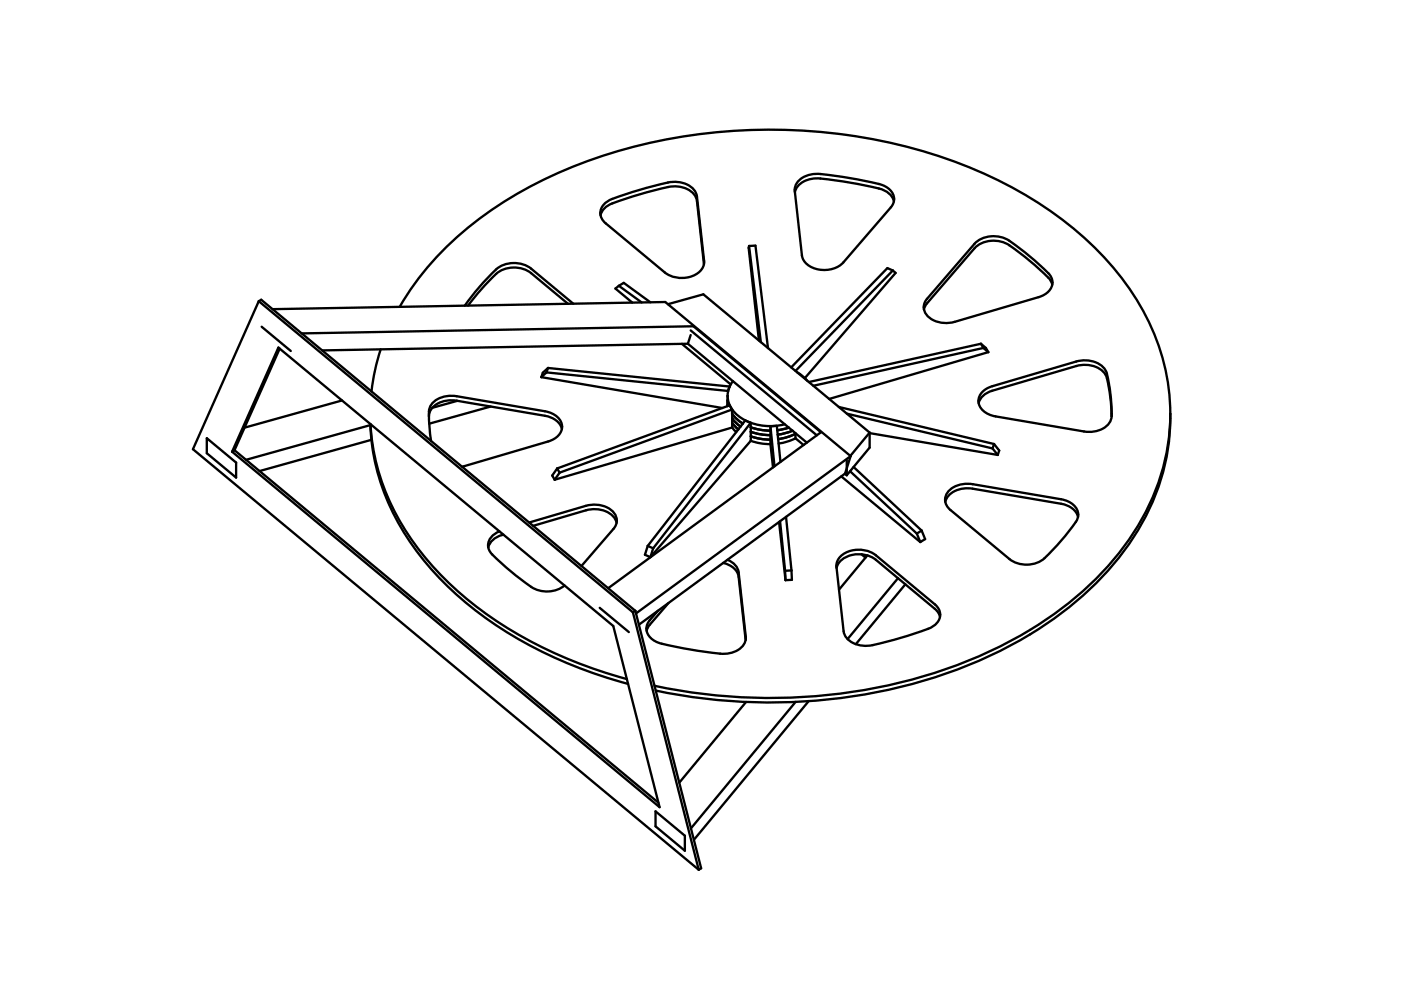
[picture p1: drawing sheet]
<svg xmlns="http://www.w3.org/2000/svg" width="297mm" height="210mm" viewBox="0 0 297 210" stroke-linecap="round" stroke-linejoin="round" font-family="sans-serif">
<path d="M131.6 95.3h.1" fill="none" stroke="#000" stroke-width=".21"/>
<path d="M94.3 52.7a86.7 86.7 0 0 1 37.3-20.8 115.8 115.8 0 0 1 75.5 4.2 74.8 74.8 0 0 1 32.1 24.7 44.9 44.9 0 0 1 1.1 52.2 70.4 70.4 0 0 1-27.6 23.7 112.5 112.5 0 0 1-63.5 10.4l-7-1-3.4-.7-3.3-12.9 4-3-1.7 2a2.77 2.77 0 0 0 1.2 4.5 62 62 0 0 0 11.4 2.3l1.1 .2a5.9 5.9 0 0 0 6.3-1.9l.3-.9v-.6l-1.5-13.8a3.5 3.5 0 0 0-2.4-2.6l11-8 1.3 12.3 1.4-.1-1.2-13.3 11.7-8.6 16.7 13.9 1-.6-.7-1.8-14.4-13.5 3.4-4.1v-3.1l27.1 4.7 .4-1-1.1-1.4-33-7.8-2-1.7 33.7-9.9-.5-.9-1-.9-36.5 8.1-.9-.8 19.3-22.3-.6-.5-1.2-.6-20.3 21.1-5-4.1-2.6-21.7-1.4 .1-.1 .3 2.2 19.7-11.8-9.8-7.5 2.1-.5-.5-3.2 .1-5.7-4.1-1.7 1.2 3.6 3-12.6 .2-8.9-7.5a6.1 6.1 0 0 0-8.2 1l-.7 .7a51.2 51.2 0 0 0-5.2 6.2l-13.8 .3a58.3 58.3 0 0 1 9.6-12.4z" fill-rule="evenodd" fill="#fff"/>
<path d="M131.6 95.3h.1" fill="none" stroke="#000" stroke-width=".21"/>
<path d="M54.9 63.9l79.3 65.9 13.9 54.6-107.2-89.2z" fill-rule="evenodd" fill="#fff"/>
<path d="M131.6 95.3h.1" fill="none" stroke="#000" stroke-width=".21"/>
<path d="M59 73.7l71 59 9.8 38.4-90.6-75.3z" fill-rule="evenodd" fill="#fff"/>
<path d="M131.6 95.3h.1" fill="none" stroke="#000" stroke-width=".21"/>
<path d="M80.7 74.1l63.9-1.2 10.3 8.6-.2 .5-38.5-4 38.5 4-39.6-3 1.1-1-1.4 2 .3-1 38 7.5-38.3-6.5 3.3 19.3 35-12.8-36 14.3 1-1.5-.5 2.4-.5-.9 38.1-10.2-37.6 11.1 37.6-11.1 .9 1-18.8 24.1-.6 1.9 1.2 .5 21.3-24.6 1.7 .4 2.4 .3 .6 4.9-35 25.6-5.6-4.7 6.8-7.9a2.69 2.69 0 0 0-.8-4.2 6.3 6.3 0 0 0-5.1-.7l-12 3.6-14.2-11.8 18.2-5.4a3.3 3.3 0 0 0 2.9-3.7 4.1 4.1 0 0 0-3.6-2.7l-18.7-3.2a5.3 5.3 0 0 0-5.6 2.3 19.9 19.9 0 0 0 .2 7.2l-12.6-10.5 .7-4.5z" fill-rule="evenodd" fill="#fff"/>
<path d="M131.6 95.3h.1" fill="none" stroke="#000" stroke-width=".21"/>
<path d="M55 99.9l23.7-6.6a51.3 51.3 0 0 0 16.7 31.4 88 88 0 0 0 37.8 20.3l6.4 25.2z" fill-rule="evenodd" fill="#fff"/>
<path d="M131.6 95.3h.1" fill="none" stroke="#000" stroke-width=".21"/>
<path d="M57.8 65.6l83.3-1.6 39.2 32.7-45.5 33.4-.1-.6-5.8-4.8 45.2-33-27.1-22.5-83 1.5z" fill-rule="evenodd" fill="#fff"/>
<path d="M131.6 95.3h.1" fill="none" stroke="#000" stroke-width=".21"/>
<path d="M78.5 89.9l27.4 22.8a3 3 0 0 0-2.3 3.8l.2 .4a44.8 44.8 0 0 0 9.9 8.1 6.1 6.1 0 0 0 6-.9l10.3 8.6 2.9 11.3a87 87 0 0 1-38.6-21.2 51.3 51.3 0 0 1-15.5-29.9z" fill-rule="evenodd" fill="#fff"/>
<path d="M131.6 95.3h.1" fill="none" stroke="#000" stroke-width=".21"/>
<g fill="#fff">
<path d="M59.3 73.9l13.2 11-20.7 5.8z"/>
<path d="M64 70.7l83-1.5 27.1 22.5-.9 .6-26.8-22.2 26.8 22.2-2.1 1.5-25.3-20.9 .6-1.9-.6 1.9-77.5 1.4z" fill-rule="evenodd"/>
<path d="M141.6 64.5l7.5-2.1 35.3 29.3-4.1 5z" fill-rule="evenodd"/>
<path d="M207 51.3a6.2 6.2 0 0 1 7.9 .4l2.6 2a36 36 0 0 1 5.3 5 2.75 2.75 0 0 1-1.4 3.8l-1.2 .5-17.8 5.2a5.4 5.4 0 0 1-6.3-2.1 2.53 2.53 0 0 1 .4-2.7z" fill-rule="evenodd"/>
<path d="M201.2 104a5.8 5.8 0 0 1 5-1.3l18.8 3.2a3.8 3.8 0 0 1 3.6 3.4l-.1 .6a38.3 38.3 0 0 1-7.9 9.1 6.2 6.2 0 0 1-6.6-.5l-12.5-10.4a2.65 2.65 0 0 1-.3-4.1z" fill-rule="evenodd"/>
<path d="M208.5 82.9l1.2-.7 .7-.3 17.8-5.2a5.5 5.5 0 0 1 6.3 2 31.3 31.3 0 0 1 1.1 10 4.7 4.7 0 0 1-5.2 2.9l-19.3-3.3a3.9 3.9 0 0 1-3.6-3.1 2.71 2.71 0 0 1 1-2.3z" fill-rule="evenodd"/>
<path d="M178.4 117.8a6.1 6.1 0 0 1 7.3-.1l12.5 10.4a2.79 2.79 0 0 1-.8 4.9l-6.9 2.4a31 31 0 0 1-7.3 1.5 4.3 4.3 0 0 1-4.3-3.1l-1.6-13.7a2.73 2.73 0 0 1 1.1-2.3z" fill-rule="evenodd"/>
<path d="M128.2 43.2a12.2 12.2 0 0 1 4.8-2.1l3.1-1a31 31 0 0 1 7.3-1.5 4.3 4.3 0 0 1 4.4 3.1l1.5 13.6a2.92 2.92 0 0 1-2 3 6.2 6.2 0 0 1-6.4-.5l-12.5-10.4a2.66 2.66 0 0 1-.2-4.2z" fill-rule="evenodd"/>
<path d="M169.2 38.4a6.2 6.2 0 0 1 5.9-1.4l4.5 .7a43 43 0 0 1 8.2 1.9 2.73 2.73 0 0 1 1.1 4.4l-10.1 11.6a5.8 5.8 0 0 1-8.3-.3l-.5-1.2-1.5-13.9a2.72 2.72 0 0 1 .7-1.8z" fill-rule="evenodd"/>
<path d="M169.5 39.1a6.3 6.3 0 0 1 5.6-1.1l4.5 .6a47.2 47.2 0 0 1 8.1 1.9 3.5 3.5 0 0 1 1.8 2.2l-.6 1.3-10.1 11.6a5.8 5.8 0 0 1-8.3-.3l-.5-1.2-1.5-13.4 .4-.8z" fill-rule="evenodd"/>
<path d="M128.2 44.2a12.1 12.1 0 0 1 4.8-2.2l3.1-.9a31 31 0 0 1 7.3-1.6 4.3 4.3 0 0 1 4.4 3.1l1.5 13.4a4.5 4.5 0 0 1-5 2.9 5.7 5.7 0 0 1-3.4-1.1l-12.5-10.4a1.89 1.89 0 0 1-.2-3.2z" fill-rule="evenodd"/>
<path d="M207 52.3a6.2 6.2 0 0 1 7.9 .3l2.6 2a36.8 36.8 0 0 1 5.3 5 1.92 1.92 0 0 1-.9 2.5l-1.7 .9-17.8 5.2a5.4 5.4 0 0 1-6.3-2.1 1.62 1.62 0 0 1 .4-1.8z" fill-rule="evenodd"/>
<path d="M201.1 105.1a5.7 5.7 0 0 1 5.1-1.5l18.8 3.2a4.2 4.2 0 0 1 3.6 2.8l-.1 .3a38.3 38.3 0 0 1-7.9 9.1 6.2 6.2 0 0 1-6.6-.5l-12.5-10.4a1.86 1.86 0 0 1-.4-3z" fill-rule="evenodd"/>
<path d="M208.2 84.1a4.7 4.7 0 0 1 2.2-1.3l17.8-5.2a5.5 5.5 0 0 1 6.3 2.1 30.7 30.7 0 0 1 1.1 9 4.7 4.7 0 0 1-5.2 2.9l-19.3-3.3a4.2 4.2 0 0 1-3.6-2.8z" fill-rule="evenodd"/>
<path d="M141.7 127.8l11.6-8.4a3.9 3.9 0 0 1 3.3 2.9l1.5 13.4a4.7 4.7 0 0 1-5.4 2.9l-5.7-.8a47.2 47.2 0 0 1-8-1.8 3.5 3.5 0 0 1-1.9-2.2l.7-1.3z" fill-rule="evenodd"/>
<path d="M158.2 148.8l5.2 .1 5.3-.1-22.2 26.8-2.5-9.7z" fill-rule="evenodd"/>
<path d="M91 89.8l13-3.6 11.5 2a4.2 4.2 0 0 1 3.6 2.8 3.7 3.7 0 0 1-2.9 2.6l-18.2 5.4-6.6-5.5z" fill-rule="evenodd"/>
<path d="M139 146.4l9.5 1.6 9.7 .8-14.2 17.1z" fill-rule="evenodd"/>
<path d="M51.8 90.7l20.7-5.8 6 5v.2l-26.3 7.4-2.5-2z" fill-rule="evenodd"/>
<path d="M134.8 130.1l45.5-33.4-1.2 3.7-43.6 32.1z" fill-rule="evenodd"/>
<path d="M113 111.5l11.2-3.3a5.4 5.4 0 0 1 6.4 2.1 1.62 1.62 0 0 1-.5 1.8l-6.8 7.9z" fill-rule="evenodd"/>
<path d="M192 123.9l6.2 5.2a2 2 0 0 1 1 1.9 2 2 0 0 1-1.2 1.7 57.1 57.1 0 0 1-10.8 3.6l-3.4 .6h-1.2l-1.1-.3z" fill-rule="evenodd"/>
<path d="M183.9 117.8l1.5 .7 5 4.1-10.7 12.9-.7-1-.1-.7-1-8.8z" fill-rule="evenodd"/>
<path d="M138.8 145.4a115 115 0 0 0 71-7.3 72.3 72.3 0 0 0 30.5-25.1 46.1 46.1 0 0 0 7.8-25.3 47.7 47.7 0 0 1-12 31.9 80 80 0 0 1-33.3 22.4 116.7 116.7 0 0 1-63.8 4.4z" fill-rule="evenodd"/>
<path d="M104.4 58.8a6 6 0 0 1 8.2-.9l7.8 6.5-21.2 .4 2.5-3.1z" fill-rule="evenodd"/>
<path d="M172.4 81.8l36.1-8 1 .9-33.7 9.9z" fill-rule="evenodd"/>
<path d="M52.2 97.5l26.3-7.4 .2 3.2-23.7 6.6z" fill-rule="evenodd"/>
<path d="M104.3 114.7a4.9 4.9 0 0 1 2.4-1.3l13 10.7a6.2 6.2 0 0 1-8-.3l-2.6-2a36.8 36.8 0 0 1-5.3-4.9 1.26 1.26 0 0 1 .1-1.8z" fill-rule="evenodd"/>
<path d="M168.7 148.8l2.8-.1-24.4 29.4-.6-2.5z" fill-rule="evenodd"/>
<path d="M49.2 95.8l.5-.3 89.9 74.7 .2 .9z" fill-rule="evenodd"/>
<path d="M179.6 87.7l30.8 7.4 1.1 1.4-27.1-4.7z" fill-rule="evenodd"/>
<path d="M54.9 63.9l.5-.3 79.3 65.9-.5 .3z" fill-rule="evenodd"/>
</g>
<path d="M131.6 95.3h.1" fill="none" stroke="#000" stroke-width=".21"/>
<g fill="#fff">
<path d="M68.3 74.3l12.4-.2-1.2 4.4-.7 4.5z" fill-rule="evenodd"/>
<path d="M78.5 89.9a49.1 49.1 0 0 0 13.5 30.5 83.3 83.3 0 0 0 37 22.4l3.9 1.2 .3 1a88 88 0 0 1-37.8-20.3 51.2 51.2 0 0 1-16.7-32z" fill-rule="evenodd"/>
</g>
<path d="M131.6 95.3h.1" fill="none" stroke="#000" stroke-width=".21"/>
<g fill="#fff">
<path d="M189.3 57.4l.6 .5-19.3 22.3-1.9-1.6z" fill-rule="evenodd"/>
<path d="M158 89.1l1.2 .6-20.7 26.6-1.2-.6z" fill-rule="evenodd"/>
<path d="M118.1 99.3l36.6-13.4 .5 .9-36.5 13.4z" fill-rule="evenodd"/>
</g>
<path d="M131.6 95.3h.1" fill="none" stroke="#000" stroke-width=".21"/>
<g fill="#fff">
<path d="M127.1 128.9l6.2 5.1z"/>
<path d="M55.5 69.3l6.2 5.1z"/>
<path d="M116.2 78l38.5 4-.3 .9-38.5-3.9z" fill-rule="evenodd"/>
<path d="M114.8 80l1.1-1 38.5 3.9v2.9v.2l.3-.1 .5 .9v.9a7.2 7.2 0 0 0 2.3 2.1l.5-.7 1.2 .6v.9a12.1 12.1 0 0 0 4.1 .7v-.9l1.4-.1 .1 .9 2.4-.5-11.8-9.9a5 5 0 0 0 1.3 7.5 11.6 11.6 0 0 0 9.7 1.7 11.1 11.1 0 0 1-10.9-2.8 5.2 5.2 0 0 1-1.2-3.3v2.2l.1-.1-.1-1.1v1.2v-.3v.3l-1.2 .4z" fill-rule="evenodd"/>
<path d="M171.5 81l36.5-8.1 .5 .9-36.1 8z" fill-rule="evenodd"/>
<path d="M188.1 56.8l1.2 .6-20.6 21.2-.9-.7z" fill-rule="evenodd"/>
<path d="M190.4 122.6l1.6 1.3-10.5 12.7-1.5-.8-.3-.3z" fill-rule="evenodd"/>
<path d="M134.2 129.8l.5-.3 14 54.6-.6 .3z" fill-rule="evenodd"/>
<path d="M177.8 86.3l33 7.8-.4 1-30.8-7.4z" fill-rule="evenodd"/>
<path d="M91.7 86.5l5.3-1.5 7 1.2-13 3.6v-.8a3.3 3.3 0 0 1 .7-2.5z" fill-rule="evenodd"/>
<path d="M178.4 101l.7-.6 .4 .4 .7-.9 14.2 13.2 .7 1.8z" fill-rule="evenodd"/>
<path d="M158.8 52.2l1.4-.1 2.6 21.7-1.5-1.3z" fill-rule="evenodd"/>
<path d="M208.5 82.9l1.2-.7 .7-.3 17.8-5.2a5.5 5.5 0 0 1 6.3 2 34.5 34.5 0 0 1 1.2 9.5 33.6 33.6 0 0 0-1.2-8.5 5.5 5.5 0 0 0-6.3-2.1l-17.8 5.2a3.9 3.9 0 0 0-2.9 2.7v-.3a2.71 2.71 0 0 1 1-2.3z" fill-rule="evenodd"/>
<path d="M91.8 85.4a5.8 5.8 0 0 1 5-1.4l18.7 3.2a3.8 3.8 0 0 1 3.7 3.4l-.1 .4a4 4 0 0 0-3.6-2.8l-18.5-3.2a5.1 5.1 0 0 0-5.9 2.5l-.2 .7v-.1a3.7 3.7 0 0 1 .9-2.7z" fill-rule="evenodd"/>
<path d="M201.2 104a5.8 5.8 0 0 1 5-1.3l18.8 3.2a3.8 3.8 0 0 1 3.6 3.4v.3a4 4 0 0 0-3.6-2.8l-18.8-3.2a5.3 5.3 0 0 0-5.6 2.4l-.2 .4v-.5a2.75 2.75 0 0 1 .8-1.9z" fill-rule="evenodd"/>
<path d="M207 51.3a6.2 6.2 0 0 1 7.9 .4l2.6 2a36 36 0 0 1 5.3 5l.3 .8v.9l-.3-.8a45.7 45.7 0 0 0-9.8-8.1 6 6 0 0 0-6.4 1.1l-10.1 11.7-.6 1.3a2.57 2.57 0 0 1 .6-2.2z" fill-rule="evenodd"/>
<path d="M181 99l14.4 13.5-1 .6-14.2-13.2z" fill-rule="evenodd"/>
<path d="M178.3 118.8a5.8 5.8 0 0 1 4.4-1.3l.8 .7-5.6 6.8-.5-4.6 .2-.6z" fill-rule="evenodd"/>
<path d="M104.4 57.9a6 6 0 0 1 8.2-1l8.9 7.5h-1.1l-7.8-6.5a6 6 0 0 0-8.2 .9l-2.7 2.9-2.5 3.1h-.7a51.5 51.5 0 0 1 5.9-6.9z" fill-rule="evenodd"/>
<path d="M128.2 43.2a12.2 12.2 0 0 1 4.8-2.1l3.1-1a31 31 0 0 1 7.3-1.5 4.3 4.3 0 0 1 4.4 3.1l1.5 14.3-1.5-13.4a4.4 4.4 0 0 0-5-3.1l-2.3 .4-4.4 1.2a43.3 43.3 0 0 0-7.5 2.7 3.1 3.1 0 0 0-1.3 1.8v-.4a2.77 2.77 0 0 1 .9-2z" fill-rule="evenodd"/>
<path d="M178.4 117.8a6.1 6.1 0 0 1 7.3-.1l12.5 10.4a2.68 2.68 0 0 1 1.1 2.7l-.5-1.1-.6-.6-12.5-10.4a5.9 5.9 0 0 0-7.8 .6l-.5 1.1-.1-.3a2.73 2.73 0 0 1 1.1-2.3z" fill-rule="evenodd"/>
<path d="M169.2 38.4a6.2 6.2 0 0 1 5.9-1.4l4.5 .7a43 43 0 0 1 8.2 1.9 2.85 2.85 0 0 1 1.7 3.1 3.9 3.9 0 0 0-3.2-2.7l-6.7-1.4a31.8 31.8 0 0 0-7.5-.7 4.1 4.1 0 0 0-3.6 2.8v-.5a2.72 2.72 0 0 1 .7-1.8z" fill-rule="evenodd"/>
<path d="M43.8 92.9l6.3 5.2v3.2l-6.3-5.2z" fill-rule="evenodd"/>
<path d="M139 172l6.2 5.2v3.2l-6.2-5.2z" fill-rule="evenodd"/>
<path d="M112.2 110.8l12-3.6a5.6 5.6 0 0 1 6.3 2.1l.2 .5v1a4.7 4.7 0 0 0-5.3-2.8l-1.2 .2-11.2 3.3z" fill-rule="evenodd"/>
<path d="M184.4 91.7v3.2l-4.9 5.9v-3.2v3.2l-.4-.4 1.2-3.7z" fill-rule="evenodd"/>
<path d="M165.4 110.5l1.3-.9 1.1 11.3-1.3 .1z" fill-rule="evenodd"/>
<path d="M165.1 94l1.9-.4 1.7-.7 1.7 1.5-4.9 3.5z" fill-rule="evenodd"/>
<path d="M163.3 90.4l1.4-.1 .8 7.6-1.3 1z" fill-rule="evenodd"/>
<path d="M144.6 72.9h1.2l9.6 7.9-.5 .7z" fill-rule="evenodd"/>
<path d="M59 73.7l.3 .2-7.5 16.8-2.1 4.8-.5 .3z" fill-rule="evenodd"/>
<path d="M131.2 60.6l1-.6 5.7 4.1h-1.9z" fill-rule="evenodd"/>
<path d="M130.5 61.2l.7-.6 4.8 3.5-1.9 .1z" fill-rule="evenodd"/>
<path d="M158.8 52.2l2.5 20.3-.4-.3-2.2-19.7z" fill-rule="evenodd"/>
<path d="M153.3 119.4l.9-.7a3.5 3.5 0 0 1 2.4 2.6l1.5 14.4-1.5-13.4a3.8 3.8 0 0 0-3.3-2.9z" fill-rule="evenodd"/>
<path d="M159.2 92.5l2.3 .6 1.8 .1v1l-2.4-.3-1.7-.4z" fill-rule="evenodd"/>
<path d="M159.2 90.6a12.2 12.2 0 0 0 4.1 .7v1l-1.8-.2-2.3-.6z" fill-rule="evenodd"/>
<path d="M159.2 91.5l2.3 .6 1.8 .2v.9l-1.8-.1-2.3-.6z" fill-rule="evenodd"/>
<path d="M165 93.1l1.9-.4 1.8-.7v.9l-1.7 .7-1.9 .4z" fill-rule="evenodd"/>
<path d="M139.5 129.5l2.2-1.7-3.9 4.7-.7 1.3a2.57 2.57 0 0 1 .7-2.3z" fill-rule="evenodd"/>
<path d="M164.9 92.2l1.6-.4 1.5-.5 .7 .5v.2l-1.2 .5-2.5 .6z" fill-rule="evenodd"/>
<path d="M166.5 121l1.3-.1 .1 2-1.4 .1z" fill-rule="evenodd"/>
<path d="M104.3 113.7l1.6-1 .8 .7a4 4 0 0 0-3.2 2.7v-.5a2.75 2.75 0 0 1 .8-1.9z" fill-rule="evenodd"/>
<path d="M164.8 91.2l2.4-.5 .8 .6-1.5 .5-1.6 .4z" fill-rule="evenodd"/>
<path d="M91.7 86.5a5.8 5.8 0 0 1 5.3-1.5z" fill-rule="evenodd"/>
<path d="M163.3 90.4l.9 8.5-.3 .2-.6-4.9z" fill-rule="evenodd"/>
<path d="M137.3 115.7l1.2 .6-.6 1.8-1.2-.5z" fill-rule="evenodd"/>
<path d="M194.4 113.1l1-.6 .7 1.8-1 .6z" fill-rule="evenodd"/>
<path d="M168.7 91.8l2.4 2-.7 .6-1.7-1.5z" fill-rule="evenodd"/>
<path d="M165.2 110.7l.2-.2 1.1 12.5z" fill-rule="evenodd"/>
<path d="M155.2 87.8l1 1.1 1.3 .9-.5 .6-.8-.6a2.14 2.14 0 0 1-1-2z" fill-rule="evenodd"/>
<path d="M118.1 99.3l.6 .9-1.1 1.5-.5-.9z" fill-rule="evenodd"/>
<path d="M210.8 94.1l1.1 1.4-.4 1-1.1-1.4z" fill-rule="evenodd"/>
<path d="M155.2 88.7l1.8 1.7-.5 .6-.5-.5a1.82 1.82 0 0 1-.8-1.8z" fill-rule="evenodd"/>
<path d="M155.2 89.7l1.3 1.3-.4 .6-.2-.2a1.69 1.69 0 0 1-.7-1.7z" fill-rule="evenodd"/>
<path d="M115.1 79l1.1-1-.3 1-1.1 1z" fill-rule="evenodd"/>
<path d="M208 72.9l1 .9 .5 .9-1-.9z" fill-rule="evenodd"/>
<path d="M182.7 117.5l1.2 .3-.4 .4z" fill-rule="evenodd"/>
<path d="M169 78.9l1 .7 1.2 1.1z" fill-rule="evenodd"/>
<path d="M154.7 82l-.3 1z" fill-rule="evenodd"/>
</g>
<g fill="none" stroke="#000" stroke-width=".49">
<path d="M169.2 38.4a6.2 6.2 0 0 1 5.9-1.4l4.5 .7a43 43 0 0 1 8.2 1.9 2.73 2.73 0 0 1 1.1 4.4l-10.1 11.6a5.8 5.8 0 0 1-8.3-.3l-.5-1.2-1.5-13.9a2.72 2.72 0 0 1 .7-1.8zM127.3 45.6a3.7 3.7 0 0 1 2.5-2.5l6.3-2a31 31 0 0 1 7.3-1.6 4.3 4.3 0 0 1 4.4 3.1l1.5 13.4M128.2 43.2a12.2 12.2 0 0 1 4.8-2.1l3.1-1a31 31 0 0 1 7.3-1.5 4.3 4.3 0 0 1 4.4 3.1l1.5 13.6a3.2 3.2 0 0 1-2.4 3.2 6.2 6.2 0 0 1-6-.7l-12.5-10.4a2.66 2.66 0 0 1-.2-4.2zM158.8 52.2l-.1 .3 2.2 19.7M158.8 52.2l1.4-.1 2.6 21.7M158.8 52.2l2.5 20.3M168.5 40.7a4.7 4.7 0 0 1 5.4-2.9l5.7 .8a47.2 47.2 0 0 1 8.1 1.9 3.5 3.5 0 0 1 1.8 2.2M189.3 57.4l.6 .5-19.3 22.3M189.3 57.4l-1.2-.6-20.3 21.1M189.3 57.4l-20.6 21.2M207 51.3a6.2 6.2 0 0 1 7.9 .4l2.6 2a36 36 0 0 1 5.3 5 2.74 2.74 0 0 1-1.2 3.7l-1.4 .6-17.8 5.2a5.6 5.6 0 0 1-6.3-2 2.55 2.55 0 0 1 .4-2.8zM54.9 63.9l-14 31.3 107.2 89.2"/>
<path d="M54.9 63.9l.5-.3 79.3 65.9M54.9 63.9l79.3 65.9M55.5 69.3l6.2 5.1M57.8 65.6l83.3-1.6 39.2 32.7M59 73.7l71 59 9.8 38.4-90.6-75.3zM59.3 73.9l-9.6 21.6M64 70.7l83-1.5 27.1 22.5-45.2 33M80.7 74.1l-1.2 4.4-.7 4.5M84.7 65.1a66.7 66.7 0 0 1 26.3-24.8 109.7 109.7 0 0 1 58.6-12.6 103.2 103.2 0 0 1 52.7 16.8 61.7 61.7 0 0 1 22.2 25.9 44.5 44.5 0 0 1 3.6 17.3M114.8 80l38.3 6.5M115.9 79l-1.1 1M115.9 79l38.5 3.9"/>
<path d="M116.2 78l-1.1 1-.3 1M116.2 78l-.3 1M116.2 78l38.5 4M120.4 64.4l-7.8-6.5a6 6 0 0 0-8.2 .9l-2.7 2.9-2.5 3.1M121.5 64.4l-8.9-7.5a6.1 6.1 0 0 0-8.2 1l-.7 .7a51.2 51.2 0 0 0-5.2 6.2M131.2 60.6l-.7 .6 3.6 3M131.2 60.6l1-.6 5.7 4.1M131.2 60.6l4.8 3.5M141.6 64.5l7.5-2.1 35.3 29.3M144.6 72.9l10.3 8.6M145.8 72.9l25.3 20.9M145.8 72.9l-77.5 1.4"/>
<path d="M146.4 70.1l26.8 22.2M146.4 71l-.6 1.9M169 78.9l1.2 .8 1 1M208 72.9l1 .9 .5 .9M208 72.9l.5 .9M208 72.9l-36.5 8.1M208.5 73.8l1 .9M208.5 73.8l-36.1 8M209.5 74.7l-33.7 9.9M223.1 60.4l-.3-.8a45.7 45.7 0 0 0-9.8-8.1 6 6 0 0 0-6.4 1.1l-10.1 11.7-.6 1.3M43.8 92.9l6.3 5.2v3.2l-6.3-5.2zM49.7 95.5l-.5 .3"/>
<path d="M49.7 95.5l89.9 74.7M72.5 84.9l-20.7 5.8M78.5 89.9a48.4 48.4 0 0 0 13.2 31 83.1 83.1 0 0 0 37.5 22.9l4 1.2M78.5 90.1l-26.3 7.4M78.6 89.9a48.8 48.8 0 0 0 13.4 30.5 83.3 83.3 0 0 0 37 22.4l3.9 1.2M78.7 93.3l-23.7 6.6M90.9 88.2a4.1 4.1 0 0 1 4.1-3.3l1.8 .1 18.7 3.2a4.2 4.2 0 0 1 3.6 2.8M90.9 88.2h.1M91.4 93.5l-.4-3.6a7.1 7.1 0 0 1 .4-4.1 5.6 5.6 0 0 1 5.4-1.8l18.7 3.2a3.9 3.9 0 0 1 3.7 3.3 3.5 3.5 0 0 1-3 3.1l-18.2 5.4M97 85l-5.3 1.5M104 86.2l-13 3.6M118.1 99.3l-1 1.5 .5 .9"/>
<path d="M118.1 99.3l.6 .9M154.3 85.8v.3M154.3 84.9l.1 1.1M154.3 83.9a6.5 6.5 0 0 0 4.6 5.6 12.4 12.4 0 0 0 7.5 .5M154.3 83.9v2.2M154.4 82.9v.1M154.7 82h.1M154.7 82l-.3 .9M155.2 87.7l1 1.2 1.3 .9-1.3-.9-1-1.1M155.2 86.8v1M155.2 86.8l-36.5 13.4M155.2 86.8l-.5-.9-36.6 13.4"/>
<path d="M155.2 90.6l.9 1M155.2 89.7l1.3 1.3M155.2 88.7l1.8 1.7M155.2 90.6l-37.6 11.1M155.2 87.8v2.8M155.4 80.8l-.8 1.5-.3 1.6M159.2 89.7v3.8M159.2 89.7l-20.7 26.6M159.2 89.7l-1.2-.6-20.7 26.6M159.2 93.5l1.7 .4 2.4 .3M159.2 92.5l1.7 .5 2.4 .2M159.2 91.5l2.3 .6 1.8 .2"/>
<path d="M159.2 90.6l1.7 .5 2.4 .2M159.2 93.5l-21.3 24.6M159.2 90.6h.1M163.3 94.2l.6 4.9M163.3 91.3h.1M163.3 90.4l1.4-.1 .8 7.6M163.3 90.4v3.8M163.3 90.4l.9 8.5M167.2 90.7l-2.4 .5M168 91.3l-1.5 .5-1.6 .4M168.7 92.9l-1.7 .7-1.9 .4M168.7 92l-1.8 .7-1.9 .4"/>
<path d="M168.7 92.9l1.7 1.5M168.7 91.8v1.1M177.8 86.3l33 7.8M179.5 97.6v3.2M179.6 87.7l30.8 7.4M180.2 99.9l14.2 13.2M180.3 96.7l-1.1 3.7-43.7 32.1M180.3 96.7l-45.5 33.4M181 99l14.4 13.5M184.4 91.8l27.1 4.7M184.4 91.7v3.2l-4.9 5.9M184.4 91.7l-4.1 5"/>
<path d="M207.5 85.5a3.7 3.7 0 0 1 2.9-2.7l17.8-5.2a5.5 5.5 0 0 1 6.3 2.1 33.6 33.6 0 0 1 1.2 8.5M208.5 82.9l1.2-.7 .7-.3 17.8-5.2a5.5 5.5 0 0 1 6.3 2 32 32 0 0 1 1.1 10 4.7 4.7 0 0 1-5.2 2.9l-19.3-3.3a3.9 3.9 0 0 1-3.7-3.3 2.83 2.83 0 0 1 1.1-2.1zM210.4 95.1l1.1 1.4M210.8 94.1l1.1 1.4-.4 1M210.8 94.1l-.4 1M248.1 87.7a47.7 47.7 0 0 1-12 31.9 78.8 78.8 0 0 1-32.3 22 116.1 116.1 0 0 1-64.8 4.8M248.1 87.7a48.6 48.6 0 0 1-13.6 32.8 81.7 81.7 0 0 1-33.9 21.4 116.8 116.8 0 0 1-61.8 3.5M105.9 112.7a2.98 2.98 0 0 0-2.1 4.1 44.4 44.4 0 0 0 9.9 8.2 6.1 6.1 0 0 0 6-.9M106.7 113.4a4 4 0 0 0-3.2 2.7M112.2 110.8l12-3.6a5.6 5.6 0 0 1 6.3 2.1 2.55 2.55 0 0 1-.4 2.8l-6.8 7.9M118.7 100.2l-1.1 1.5M130.7 110.8a4.7 4.7 0 0 0-5.3-2.8l-1.2 .2-11.2 3.3"/>
<path d="M137.3 115.7l-.6 1.9 1.2 .5M137.3 115.7l1.2 .6M138.5 116.3l-.6 1.8M153.3 119.4a3.9 3.9 0 0 1 3.3 2.9l1.5 13.4M154.2 118.7a3.5 3.5 0 0 1 2.4 2.6l1.5 13.7a3.3 3.3 0 0 1-2.6 3.3l-1.1 .2a36.8 36.8 0 0 1-8.5-.9l-4.5-.9a4.8 4.8 0 0 1-4.3-2.8v-1l.2-.7 2.2-2.7M165.2 110.7l1.3 12.3M165.4 110.5l1.1 10.5M166.7 109.6l1.1 11.3M178.4 101l16.7 13.9M178.4 117.8a6.1 6.1 0 0 1 7.3-.1l12.5 10.4a2.79 2.79 0 0 1-.8 4.9l-6.9 2.4a31 31 0 0 1-7.3 1.5 4.3 4.3 0 0 1-4.3-3.1l-1.6-13.7a2.73 2.73 0 0 1 1.1-2.3zM179.1 100.4l.4 .4M182.7 117.5l.8 .7"/>
<path d="M183.9 117.8l-6 7.2M194.4 113.1l.7 1.8M195.4 112.5l.7 1.8-1 .6M195.4 112.5l-1 .6M200.4 106.4a4.6 4.6 0 0 1 5.2-2.9l19.4 3.3a4.2 4.2 0 0 1 3.6 2.8M201.2 104a5.8 5.8 0 0 1 5-1.3l18.8 3.2a3.7 3.7 0 0 1 3.6 3.6l-.1 .4a39.1 39.1 0 0 1-7.9 9.1 6.2 6.2 0 0 1-6.6-.5l-12.5-10.4a2.66 2.66 0 0 1-.3-4.1zM127.1 128.9l6.2 5.1M134.2 129.8l13.9 54.6M134.7 129.5l-.5 .3M134.7 129.5l14 54.6-.6 .3M141.7 127.8l-3.9 4.7-.7 1.3M166.5 121v2"/>
<path d="M167.8 120.9l.1 2-1.4 .1M167.8 120.9l-1.3 .1M177.4 120.4a4.5 4.5 0 0 1 4.9-2.9 5.7 5.7 0 0 1 3.4 1.2l12.5 10.4 .6 .6 .5 1.1M190.4 122.6l-10.7 12.9M192 123.9l-10.5 12.7M158.2 148.8l-14.2 17.1M168.7 148.8l-22.2 26.8M171.5 148.7l-24.4 29.4M139 172l6.2 5.2v3.2l-6.2-5.2z"/>
</g>
</svg>
